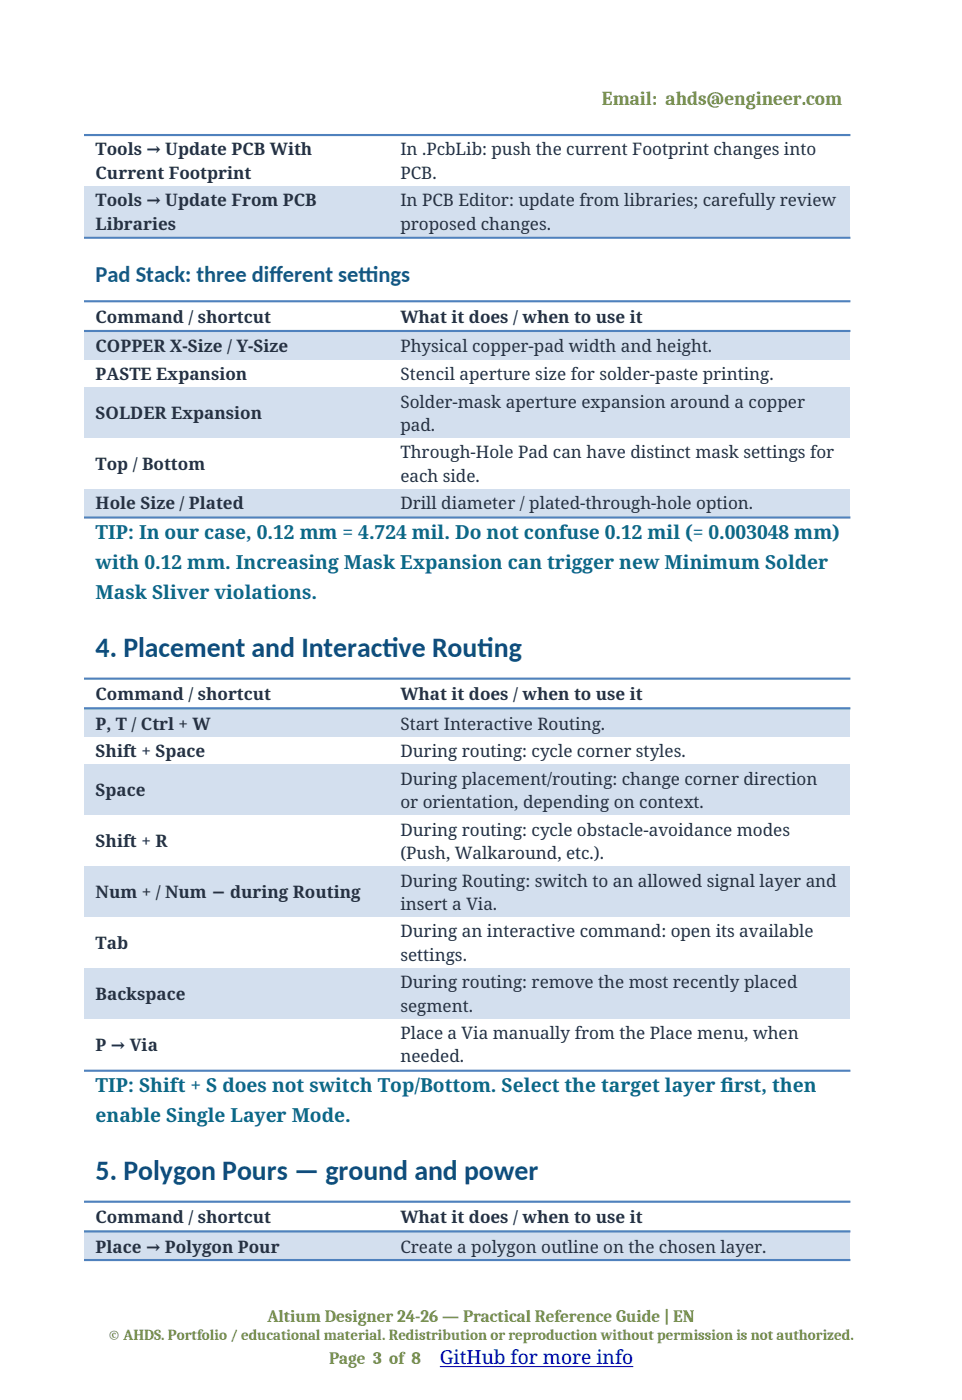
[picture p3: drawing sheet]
<svg xmlns="http://www.w3.org/2000/svg" width="159mm" height="231mm" viewBox="0 0 159 231" stroke-linecap="round" stroke-linejoin="round" font-family="sans-serif">
<defs><g id="words">
<g font-size="4.6" fill="#114c7c">
<text x="15.8" y="108.4">4. Placement and Interact</text>
<text x="63.1" y="108.4">ive Rout</text>
<text x="78.8" y="108.4">ing</text>
<text x="15.8" y="194.8">5. Polygon Pours — ground and power</text>
</g>
<g font-size="3.7" fill="#145983">
<text x="15.8" y="46.5">Pad Stack: three dif</text>
<text x="44.5" y="46.5">ferent set</text>
<text x="59.2" y="46.5">t</text>
<text x="59.2" y="46.5">ings</text>
</g>
<text font-size="3.2" fill="#76923c" x="99.3" y="17.3">Email: ahds@engineer.com</text>
<g font-size="3.2" fill="#0b6986">
<text x="15.8" y="89">TIP: In our case, 0.12 mm = 4.724 mil. Do not confuse 0.12 mil (= 0.003048 mm)</text>
<text x="15.8" y="94">with 0.12 mm. Increasing Mask Expansion can trigger new Minimum Solder</text>
<text x="15.8" y="98.9">Mask Sliver violations.</text>
<text x="15.8" y="180.3">TIP: Shift + S does not switch Top/Bottom. Select the target layer f</text>
<text x="15.8" y="185.3">enable Single Layer Mode.</text>
<text x="118.9" y="180.3">irst, then</text>
</g>
<text font-size="3.2" fill="#00a" x="72.6" y="225.2">GitHub for more info</text>
<g font-size="2.8" fill="#253142">
<text x="15.8" y="25.7">Tools → Update PCB With</text>
<text x="15.8" y="29.5">Current Footprint</text>
<text x="66.1" y="25.7">In .PcbLib: push the current Footprint changes into</text>
<text x="66.1" y="29.5">PCB.</text>
<text x="15.8" y="34.1">Tools → Update From PCB</text>
<text x="66.1" y="34.1">In PCB Editor: update from libraries; carefully review</text>
<text x="15.8" y="37.9">Libraries</text>
<text x="66.1" y="37.9">proposed changes.</text>
<text x="15.8" y="53.3">Command / shortcut</text>
<text x="66.1" y="53.3">What it does / when to use it</text>
<text x="15.8" y="58.2">COPPER X-Size / Y-Size</text>
<text x="66.1" y="58.2">Physical copper-pad width and height.</text>
<text x="15.8" y="62.7">PASTE Expansion</text>
<text x="66.1" y="62.7">Stencil aperture size for solder-paste printing.</text>
<text x="15.8" y="69.2">SOLDER Expansion</text>
<text x="66.1" y="67.3">Solder-mask aperture expansion around a copper</text>
<text x="66.1" y="71.1">pad.</text>
<text x="15.8" y="77.6">Top / Bottom</text>
<text x="66.1" y="75.7">Through-Hole Pad can have distinct mask settings for</text>
<text x="66.1" y="79.5">each side.</text>
<text x="15.8" y="84.1">Hole Size / Plated</text>
<text x="66.1" y="84.1">Drill diameter / plated-through-hole option.</text>
<text x="15.8" y="115.6">Command / shortcut</text>
<text x="66.1" y="115.6">What it does / when to use it</text>
<text x="15.8" y="120.5">P, T / Ctrl + W</text>
<text x="15.8" y="125">Shift + Space</text>
<text x="66.1" y="120.5">Start Interactive Routing.</text>
<text x="66.1" y="125">During routing: cycle corner styles.</text>
<text x="15.8" y="131.5">Space</text>
<text x="66.1" y="129.6">During placement/routing: change corner direction</text>
<text x="66.1" y="133.4">or orientation, depending on context.</text>
<text x="66.1" y="138">During routing: cycle obstacle-avoidance modes</text>
<text x="15.8" y="139.9">Shift + R</text>
<text x="66.1" y="141.8">(Push, Walkaround, etc.).</text>
<text x="15.8" y="148.3">Num + / Num − during Routing</text>
<text x="66.1" y="146.4">During Routing: switch to an allowed signal layer and</text>
<text x="66.1" y="150.2">insert a Via.</text>
<text x="66.1" y="154.8">During an interactive command: open its available</text>
<text x="15.8" y="156.7">Tab</text>
<text x="66.1" y="158.6">settings.</text>
<text x="15.8" y="165.1">Backspace</text>
<text x="66.1" y="163.2">During routing: remove the most recently placed</text>
<text x="66.1" y="167">segment.</text>
<text x="15.8" y="173.5">P → Via</text>
<text x="66.1" y="171.6">Place a Via manually from the Place menu, when</text>
<text x="66.1" y="175.4">needed.</text>
<text x="15.8" y="201.9">Command / shortcut</text>
<text x="66.1" y="201.9">What it does / when to use it</text>
<text x="15.8" y="206.8">Place → Polygon Pour</text>
<text x="66.1" y="206.8">Create a polygon outline on the chosen layer.</text>
</g>
<g font-size="2.8" fill="#76923c">
<text x="44.2" y="218.3">Altium Designer 24-26 — Practical Reference Guide | EN</text>
<text x="54.3" y="225.2">Page 3 of 8</text>
</g>
<text font-size="2.5" fill="#76923c" x="17.8" y="221.2">© AHDS. Portfolio / educational material. Redistribution or reproduction without permission is not authorized.</text>
</g></defs>
<g fill="#d3dfee">
<path d="M13.9 30.7h50.2v8.4h-50.2z" fill-rule="evenodd"/>
<path d="M64.1 30.7h76.2v8.4h-76.2z" fill-rule="evenodd"/>
<path d="M13.9 54.5h50.2v4.9h-50.2z" fill-rule="evenodd"/>
<path d="M64.1 54.5h76.2v4.9h-76.2z" fill-rule="evenodd"/>
<path d="M13.9 63.9h50.2v8.4h-50.2z" fill-rule="evenodd"/>
<path d="M64.1 63.9h76.2v8.4h-76.2z" fill-rule="evenodd"/>
<path d="M13.9 80.7h50.2v4.5h-50.2z" fill-rule="evenodd"/>
<path d="M64.1 80.7h76.2v4.5h-76.2z" fill-rule="evenodd"/>
<path d="M13.9 116.8h50.2v4.9h-50.2z" fill-rule="evenodd"/>
<path d="M64.1 116.8h76.2v4.9h-76.2z" fill-rule="evenodd"/>
<path d="M13.9 126.2h50.2v8.4h-50.2z" fill-rule="evenodd"/>
<path d="M64.1 126.2h76.2v8.4h-76.2z" fill-rule="evenodd"/>
<path d="M13.9 143h50.2v8.4h-50.2z" fill-rule="evenodd"/>
<path d="M64.1 143h76.2v8.4h-76.2z" fill-rule="evenodd"/>
<path d="M13.9 159.8h50.2v8.4h-50.2z" fill-rule="evenodd"/>
<path d="M64.1 159.8h76.2v8.4h-76.2z" fill-rule="evenodd"/>
<path d="M13.9 203.1h50.2v4.9h-50.2z" fill-rule="evenodd"/>
<path d="M64.1 203.1h76.2v4.9h-76.2z" fill-rule="evenodd"/>
</g>
<path d="M72.6 225.6h31.9" fill="none" stroke="#00a" stroke-width=".18"/>
<g fill="#d3dfee">
<path d="M13.9 30.7h50.2v8.4h-50.2z" fill-rule="evenodd"/>
<path d="M64.1 30.7h76.2v8.4h-76.2z" fill-rule="evenodd"/>
<path d="M13.9 54.5h50.2v4.9h-50.2z" fill-rule="evenodd"/>
<path d="M64.1 54.5h76.2v4.9h-76.2z" fill-rule="evenodd"/>
<path d="M13.9 63.9h50.2v8.4h-50.2z" fill-rule="evenodd"/>
<path d="M64.1 63.9h76.2v8.4h-76.2z" fill-rule="evenodd"/>
<path d="M13.9 80.7h50.2v4.5h-50.2z" fill-rule="evenodd"/>
<path d="M64.1 80.7h76.2v4.5h-76.2z" fill-rule="evenodd"/>
<path d="M13.9 116.8h50.2v4.9h-50.2z" fill-rule="evenodd"/>
<path d="M64.1 116.8h76.2v4.9h-76.2z" fill-rule="evenodd"/>
<path d="M13.9 126.2h50.2v8.4h-50.2z" fill-rule="evenodd"/>
<path d="M64.1 126.2h76.2v8.4h-76.2z" fill-rule="evenodd"/>
<path d="M13.9 143h50.2v8.4h-50.2z" fill-rule="evenodd"/>
<path d="M64.1 143h76.2v8.4h-76.2z" fill-rule="evenodd"/>
<path d="M13.9 159.8h50.2v8.4h-50.2z" fill-rule="evenodd"/>
<path d="M64.1 159.8h76.2v8.4h-76.2z" fill-rule="evenodd"/>
<path d="M13.9 203.1h50.2v4.9h-50.2z" fill-rule="evenodd"/>
<path d="M64.1 203.1h76.2v4.9h-76.2z" fill-rule="evenodd"/>
</g>
<path d="M13.9 22.3h126.4M13.9 39.3h126.4M13.9 49.7h126.4M13.9 54.6h126.4M13.9 85.4h126.4M13.9 112h126.4M13.9 116.9h126.4M13.9 176.8h126.4M13.9 198.4h126.4M13.9 203.3h126.4M13.9 208h126.4" fill="none" stroke="#4f81bd" stroke-width=".35"/>
<use href="#words"/>
</svg>
